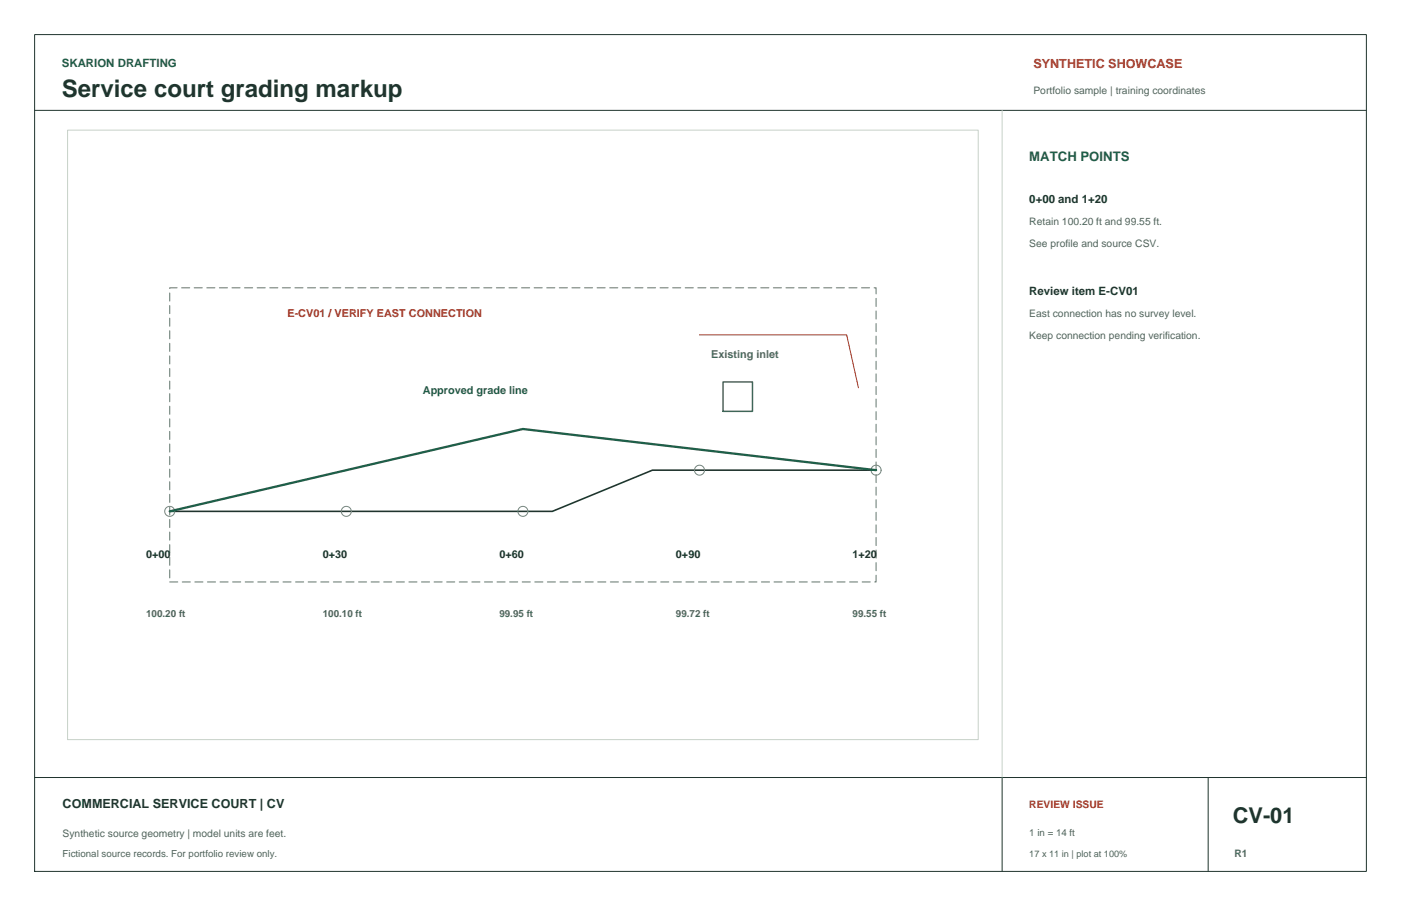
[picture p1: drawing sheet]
<svg xmlns="http://www.w3.org/2000/svg" width="432mm" height="279mm" viewBox="0 0 432 279" stroke-linecap="round" stroke-linejoin="round" font-family="sans-serif">
<defs><g id="words">
<text font-size="7.4" fill="#20342e" x="19" y="30">Service court grading markup</text>
<text font-size="6.7" fill="#20342e" x="380" y="253.7">CV-01</text>
<text font-size="4.1" fill="#1d6049" x="317.2" y="49.5">MATCH POINTS</text>
<text font-size="3.9" fill="#a13624" x="318.5" y="21.1">SYNTHETIC SHOWCASE</text>
<text font-size="3.9" fill="#20342e" x="19.3" y="249.2">COMMERCIAL SERVICE COURT | CV</text>
<text font-size="3.5" fill="#1d6049" x="19" y="20.6">SKARION DRAFTING</text>
<g font-size="3.5" fill="#20342e">
<text x="317.2" y="62.5">0+00 and 1+20</text>
<text x="317.2" y="90.9">Review item E-CV01</text>
</g>
<text font-size="3.4" fill="#a13624" x="88.6" y="97.8">E-CV01 / VERIFY EAST CONNECTION</text>
<text font-size="3.4" fill="#50635a" x="219.2" y="110.5">Existing inlet</text>
<text font-size="3.4" fill="#1d6049" x="130.3" y="121.4">Approved grade line</text>
<g font-size="3.4" fill="#20342e">
<text x="45" y="172.2">0+00</text>
<text x="99.5" y="172.2">0+30</text>
<text x="153.9" y="172.2">0+60</text>
<text x="208.3" y="172.2">0+90</text>
<text x="262.8" y="172.2">1+20</text>
</g>
<g font-size="3.2" fill="#50635a">
<text x="318.5" y="29">Portfolio sample | training coordinates</text>
<text x="317.2" y="69.3">Retain 100.20 ft and 99.55 ft.</text>
<text x="317.2" y="76.2">See profile and source CSV.</text>
<text x="317.2" y="97.8">East connection has no survey level.</text>
<text x="317.2" y="104.6">Keep connection pending verification.</text>
<text x="19.3" y="258.1">Synthetic source geometry | model units are feet.</text>
<text x="380.5" y="264.2">R1</text>
</g>
<text font-size="3.2" fill="#a13624" x="317.2" y="249.2">REVIEW ISSUE</text>
<g font-size="3" fill="#50635a">
<text x="45" y="190.4">100.20 ft</text>
<text x="99.5" y="190.4">100.10 ft</text>
<text x="153.9" y="190.4">99.95 ft</text>
<text x="208.3" y="190.4">99.72 ft</text>
<text x="262.8" y="190.4">99.55 ft</text>
<text x="317.2" y="257.8">1 in = 14 ft</text>
<text x="19.3" y="264.4">Fictional source records. For portfolio review only.</text>
</g>
<text font-size="2.8" fill="#50635a" x="317.2" y="264.4">17 x 11 in | plot at 100%</text>
</g></defs>
<path d="M52.3 179.5h217.7v-90.7h-217.7v90.7" fill="none" stroke="#76857d" stroke-width=".35" stroke-dasharray="2.5 1.4"/>
<path d="M270 145h-68.9l-30.9 12.7h-117.9" fill="none" stroke="#20342e" stroke-width=".49"/>
<path d="M222.8 117.8h9.1v9.1h-9.1z" fill="none" stroke="#50635a" stroke-width=".46"/>
<g fill="none" stroke="#76857d" stroke-width=".31">
<circle cx="52.3" cy="157.7" r="1.54"/>
<circle cx="106.7" cy="157.7" r="1.54"/>
<circle cx="161.2" cy="157.7" r="1.54"/>
<circle cx="215.6" cy="145" r="1.54"/>
<circle cx="270" cy="145" r="1.54"/>
</g>
<path d="M270 145l-108.8-12.7-108.9 25.4" fill="none" stroke="#1d6049" stroke-width=".71"/>
<path d="M10.7 10.7h410.4v258h-410.4zM10.7 34h410.4M10.7 239.8h410.4M308.9 239.8v28.9M372.4 239.8v28.9" fill="none" stroke="#20342e" stroke-width=".31"/>
<path d="M308.9 34v205.8M20.8 40.1h280.7v188h-280.7z" fill="none" stroke="#c7d1c8" stroke-width=".31"/>
<path d="M215.6 103.3h45.3l3.7 16.3" fill="none" stroke="#a13624" stroke-width=".32"/>
<use href="#words"/>
</svg>
